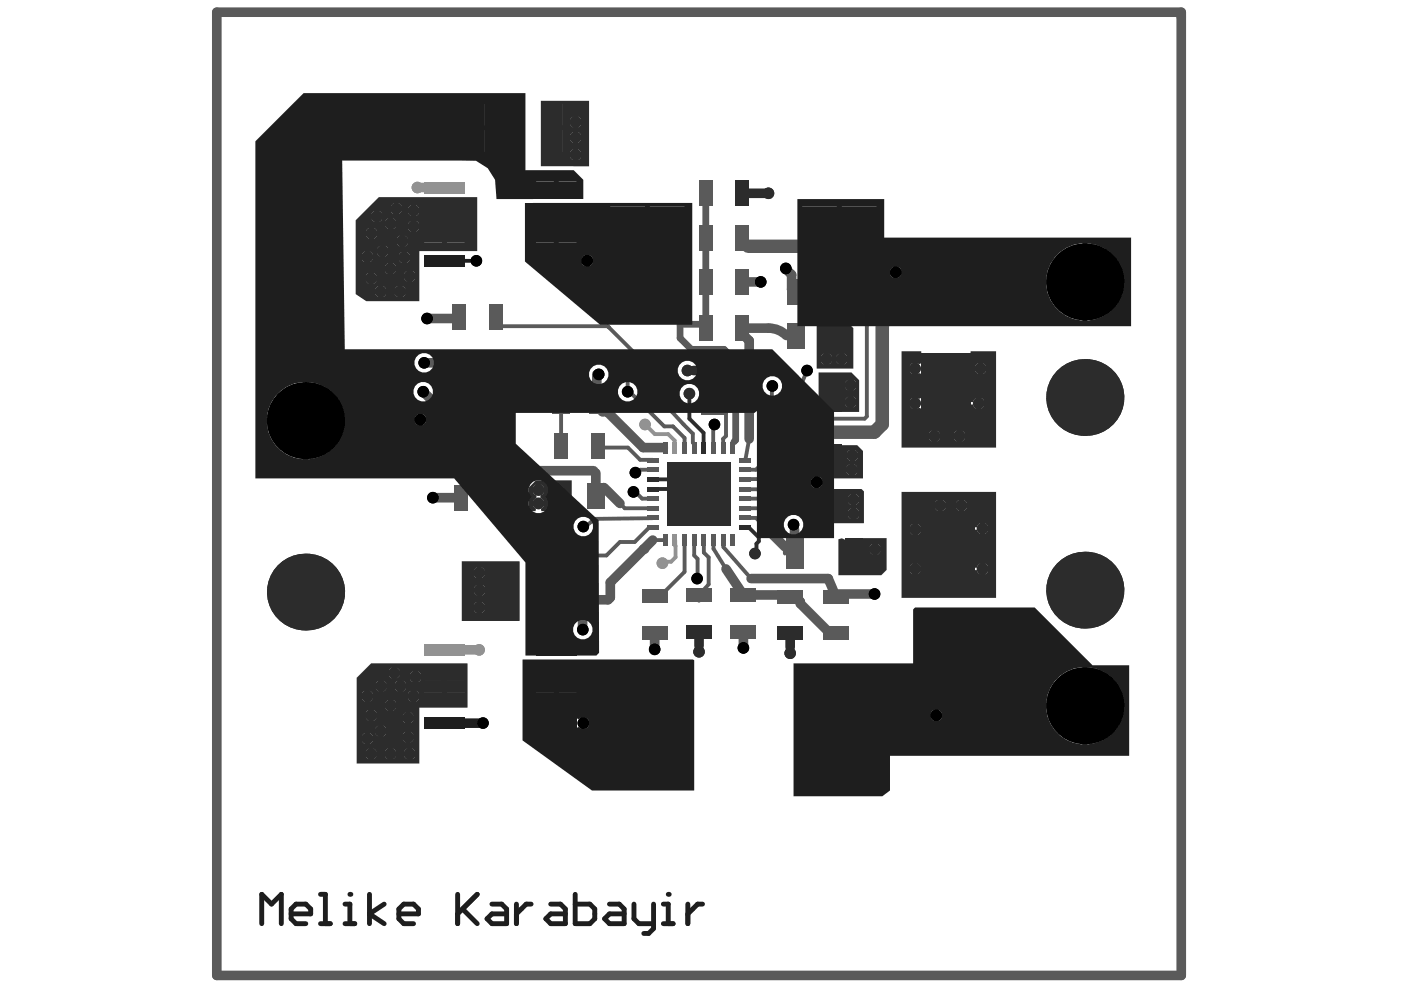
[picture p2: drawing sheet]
<svg xmlns="http://www.w3.org/2000/svg" width="297mm" height="210mm" viewBox="0 0 297 210" stroke-linecap="round" stroke-linejoin="round" font-family="sans-serif">
<path d="M46 2.6h204.4v204.2h-204.4z" fill="none" stroke="#5a5a5a" stroke-width="2"/>
<g fill="#2c2c2c">
<path d="M178.5 103.7h4.2l.5 .5v6.7h-8.4v-1.9h1.3v-2.7h.5v-.5h1.9zM181.4 104.8v.6h.6zM180.2 104.9l-.4 .5h.6v-.6zM181.4 106.4v.6l.6-.6zM179.8 106.4l.6 .6v-.6zM181.5 107.8v.6h.6zM179.9 108.2v.2h.6v-.6zM177.2 106.9v2.1h1.3v-2.1zM181.5 109.5v.5l.6-.5zM179.9 109.5l.6 .5v-.5z"/>
<path d="M112.1 103.4l1.5-1.6h7.6v6.6h-6.4l-.1-.5 .6-.6h-2.3l.7 .6-.2 .5h-1.4zM114.7 102.8v.6h.6zM113.1 103.2l-.1 .2h.6v-.6zM119.1 102.5v2.1h1.3v-2.1zM116.7 102.5v2.1h1.3v-2.1zM113 104.4l.7 .6v.6l-.7 .6h2.3l-.7-.6v-.6l.7-.6zM119.1 105.6v2.2h1.3v-2.2zM116.7 105.6v2.2h1.3v-2.2z"/>
<path d="M178.5 94.4h3.2l1.3 1.2v5.8h-8a1.54 1.54 0 0 1-.2-1.8h1.3v-2.7h.5v-.5h1.9zM181.2 95.4v.6h.6zM180 95.5l-.4 .5h.6v-.6zM181.2 97.1v.5l.6-.5zM179.6 97.1l.6 .5v-.5zM181.1 98.5v.6h.6zM179.6 98.9l-.1 .2h.6v-.6zM177.2 97.5v2.1h1.3v-2.1zM181.1 100.1v.6l.6-.6zM179.5 100.1l.6 .6v-.6z"/>
<path d="M173.2 67.9h6.1l1.6 1.7v8.6h-7.7zM177.2 68.6v2.1h1.3v-2.1zM174.8 68.6v2.1h1.3v-2.1zM177.2 71.7v2.2h1.3v-2.2zM174.8 71.7v2.2h1.3v-2.2zM179 75v.6h.6zM177.8 75.1l-.4 .5h.6v-.6zM175.7 75v.6h.6zM174.2 75.4l-.1 .2h.6v-.6zM179 76.6v.6l.6-.6zM177.4 76.6l.6 .6v-.6zM175.7 76.6v.6l.6-.6zM174.1 76.6l.6 .6v-.6z"/>
<path d="M177.8 114.3l.7-.2 .8 .4v2.3h3.7v-2.7h5v6.7l-1.1 1.2h-9.1zM186 115.3v.6h.6zM184.8 115.4l-.4 .5h.6v-.6zM186 117v.6l.6-.6zM184.4 117l.6 .6v-.6zM181.6 117.9v2.7h1.4v-2.7zM179.3 117.9v2.7h1.3v-2.7z"/>
<path d="M173.6 79h6.9l1.7 1.6v6.7h-3.7v-2.1h-3.7v2.1h-1.2zM180.9 80.5v.6h.6zM179.3 80.9v.2h.6v-.6zM180.9 82.2v.6l.6-.6zM179.3 82.2l.6 .6v-.6zM177.2 82v2.2h1.3v-2.2zM174.8 82v2.2h1.3v-2.2zM180.9 84.1v.6h.6zM179.3 84.5l-.1 .2h.6v-.6zM180.9 85.8v.6l.6-.6zM179.2 85.8l.6 .6v-.6z"/>
</g>
<g fill="none" stroke="#5a5a5a" stroke-width=".82">
<path d="M157.8 50.8l-.4-.4v1.2l1 1M157.4 69.6v1.2M166.7 71.1l.1 .1M171.1 78.6l-2.4 5.9M176 61.8v1.2l1 1.1h2l4.8 4.7v19.5l-.5 .5h-17l-.5 .5v11.4l-3.4 3h-4.4M89.1 89v3.4l3.4 3.4h5.1M105.1 95.7v2.9M127.1 94.9h6l2.6 2.6 2.7 .1M138.4 99.6h-2.6l-.6 .6h-.5M163.3 99.8l-1.7 1.8h-3.6M163.7 81.8l-.1 3-2.3 2.3v11.5l-1 1h-2.3M168.9 96.9l-.8 .8v3.1l-5 4.9h-5.1"/>
<path d="M128.1 103.4l-1.8 1.7M131.4 106.7l1.1 1.1h5.8M134.3 104.3h.4l1.4 1.4h2.3M137.6 111.9h.1M138.4 109.8l-12.3 .2-2 1.6h-.4M138.4 111.8h-.8l-3 3.1h-3.2l-2.8 2.9h-4.9M145.1 114.5v6.7l-5.1 5.1h-1.2M147.2 114.5v3.3l.7 .7-.1 4.2M149.2 114.5v2.7l1.1 1v5.7M151.3 114.5v1.8l2.6 4.3M153.3 114.5l.1 1.5 5.8 6.7M158 109.8h2.3l3.5 3.5"/>
<path d="M158 107.8h4.3l.2 .2M166.4 115.9v1.5M170.4 102.3l-.5 .4v2.6"/>
</g>
<g fill="none" stroke="#5a5a5a" stroke-width="2">
<path d="M166.6 56.9l1.2 1.3v3.2l.4 .4M97.3 67.1l-.4 .4h-6.4M157.4 69.6h5.6M158.8 72.2v20.9M89.7 83.1l2.9 2.8h4.7M105.1 98.6v11.3M105.5 86.3v9.4M128.1 103.4l3.3 3.3M163.8 113.3l2.6 2.6M168.5 112.3v3.6M168.9 106.3v.9l-.9 .8h-5.5M123.5 127.2v6.2"/>
<path d="M138.8 134.1v3.6M153.9 120.6l3.7 5.5M156.4 126.1h11.8l1.5 1.5v.4l6.3 6.3h1.2M159.2 122.7h16.4"/>
</g>
<path d="M144.2 68.8v2.9l2.4 2.4h6.9l2.5 2.4v16.8l-.4 .4M166.8 84.7l-3.5 3.5v11.6" fill="none" stroke="#5a5a5a" stroke-width="1.4"/>
<path d="M158.6 52.2h16.6l11 11.3 .9 2v24.5l-1.7 1.6h-16.5v5.3" fill="none" stroke="#5a5a5a" stroke-width="2.9"/>
<path d="M138.4 101.6h6.7M143.7 100.2l4.5 4.5M158.1 111.9h.7l2.1 2.1v.8l-.5 .5v1.8l-.3 .3" fill="none" stroke="#2c2c2c" stroke-width=".82"/>
<path d="M167.5 134.4v2.9" fill="none" stroke="#2c2c2c" stroke-width="2"/>
<path d="M143.2 115.8v2.4l-.9 .9h-1.5l-.4 .3" fill="none" stroke="#929292" stroke-width=".82"/>
<circle cx="105.5" cy="86.3" r=".41" fill="#5a5a5a"/>
<path d="M108.3 75.7l-3.2 3.3M158.8 93.1l-.8 4.5M138.4 114.5h2.7M147.8 127l.4 .4M150.3 123.9l-2.1 2.2" fill="none" stroke="#5a5a5a" stroke-width=".82"/>
<path d="M138.4 103.7h8.8M148.3 134l-.1 .1" fill="none" stroke="#2c2c2c" stroke-width=".82"/>
<path d="M147 78.6h3.5M148.2 134.1v2.9" fill="none" stroke="#2c2c2c" stroke-width="2"/>
<path d="M138.4 114.5l-9 9" fill="none" stroke="#5a5a5a" stroke-width="2"/>
<circle cx="136.5" cy="116.4" r="1.02" fill="#5a5a5a"/>
<path d="M136.8 90l2 2h2.9l1.3 1.4 .1 1.5M143.2 114.6v1.2" fill="none" stroke="#929292" stroke-width=".82"/>
<path d="M104.7 69.2h24.2l13.6 13.6v4.5l4.4 4.7v1.9l.3 .2v.8M129.8 75.7l3.3 3.3v4.1h.4l7.3 7.3h1.9l2.4 2.5v2M151.2 91l.1 3.9M151.9 86.5h1l1 1v4.9l-.6 .6v1.9M177.9 125.9l-.3 .3" fill="none" stroke="#5a5a5a" stroke-width=".82"/>
<path d="M157.4 59.8h3.9M126.3 85.1v.8l1.5 1.4h.9l7.6 7.6h4.3M110.2 102.7v7.2l-.5 .5h-4.2l-.4-.5M157.6 133.9v3.5M175.6 122.7l1.6 3.9M177.9 125.9h7.5" fill="none" stroke="#5a5a5a" stroke-width="2"/>
<path d="M146.2 83.5v5.3l3 3v3.1M167.5 134.4l-.1 .1" fill="none" stroke="#2c2c2c" stroke-width=".82"/>
<circle cx="157.4" cy="59.8" r=".41" fill="#5a5a5a"/>
<path d="M89.9 76.9h7.6M126.5 79.4v5.5l-.2 .2" fill="none" stroke="#5a5a5a" stroke-width="2"/>
<path d="M108.3 75.7h21.5" fill="none" stroke="#5a5a5a" stroke-width=".82"/>
<circle cx="149.6" cy="41" r=".41" fill="#5a5a5a"/>
<path d="M149.6 41v28.6M144.2 68.8h4.6" fill="none" stroke="#5a5a5a" stroke-width="1.4"/>
<path d="M129.1 69.4h.1M148.8 68.8l.8 .8M118.6 85.1l.4 .4v9M125.8 99.8l.5 .5M126.7 94.5l.4 .4M115.9 117.8v9.2l-.2 .2M158.1 107.7l-.1 .1M165.6 101h.1M170.4 102.3h2.8" fill="none" stroke="#5a5a5a" stroke-width=".82"/>
<path d="M157.4 70.8l1.4 1.4M163 69.6l1.7 .3 1.1 .5 .9 .7M125.8 99.8h-12.8l-2.8 2.9M91.8 105.5h5.9M126.3 100.3v4.8M123.5 133.4l.1 .1M129.4 123.5v3.2l-.5 .5h-5.4" fill="none" stroke="#5a5a5a" stroke-width="2"/>
<path d="M157.4 41h5.5" fill="none" stroke="#2c2c2c" stroke-width="2"/>
<g fill="#000">
<circle cx="123.6" cy="133.5" r="1.23"/>
<circle cx="138.8" cy="137.7" r="1.23"/>
</g>
<g fill="#2c2c2c">
<circle cx="185.6" cy="119.8" r="1.23"/>
<circle cx="185.5" cy="116.4" r="1.23"/>
<circle cx="181" cy="108.9" r="1.23"/>
<circle cx="180.9" cy="105.9" r="1.23"/>
<circle cx="180.7" cy="96.5" r="1.23"/>
<circle cx="180.4" cy="85.2" r="1.23"/>
<circle cx="180.4" cy="81.6" r="1.23"/>
</g>
<circle cx="88.5" cy="39.8" r="1.23" fill="#929292"/>
<g fill="#2c2c2c">
<circle cx="88.1" cy="143.5" r="1.23"/>
<circle cx="87.7" cy="147.6" r="1.23"/>
<circle cx="83.6" cy="142.7" r="1.23"/>
<circle cx="87.7" cy="48" r="1.23"/>
<circle cx="79.9" cy="45.9" r="1.23"/>
<circle cx="87.7" cy="44.7" r="1.23"/>
<circle cx="85.3" cy="51.1" r="1.23"/>
<circle cx="81.1" cy="53.2" r="1.23"/>
<circle cx="85.7" cy="54.6" r="1.23"/>
</g>
<g fill="#000">
<circle cx="151.5" cy="90" r="1.23"/>
<circle cx="173.2" cy="102.3" r="1.23"/>
</g>
<circle cx="180.6" cy="99.6" r="1.23" fill="#2c2c2c"/>
<circle cx="126.9" cy="79.4" r="1.23" fill="#000"/>
<g fill="#2c2c2c">
<circle cx="78.7" cy="151.7" r="1.23"/>
<circle cx="82.9" cy="149.5" r="1.23"/>
<circle cx="80.8" cy="145.5" r="1.23"/>
<circle cx="84.9" cy="145.5" r="1.23"/>
<circle cx="78.7" cy="159.8" r="1.23"/>
<circle cx="82.8" cy="159.8" r="1.23"/>
<circle cx="86.9" cy="159.8" r="1.23"/>
<circle cx="86.5" cy="156.3" r="1.23"/>
<circle cx="86.5" cy="152.2" r="1.23"/>
<circle cx="77.9" cy="156.6" r="1.23"/>
<circle cx="80.7" cy="155" r="1.23"/>
<circle cx="77.9" cy="147.6" r="1.23"/>
<circle cx="77.9" cy="54.5" r="1.23"/>
<circle cx="78.8" cy="49.5" r="1.23"/>
<circle cx="82.8" cy="57" r="1.23"/>
<circle cx="78.7" cy="59" r="1.23"/>
<circle cx="86.9" cy="58.5" r="1.23"/>
<circle cx="84.8" cy="61.8" r="1.23"/>
<circle cx="80.7" cy="61.8" r="1.23"/>
<circle cx="82.9" cy="47.4" r="1.23"/>
<circle cx="114.2" cy="103.9" r="1.23"/>
<circle cx="114.2" cy="106.7" r="1.23"/>
<circle cx="175.2" cy="76.1" r="1.23"/>
<circle cx="178.5" cy="76.1" r="1.23"/>
</g>
<circle cx="166.6" cy="56.9" r="1.23" fill="#000"/>
<g fill="#2c2c2c">
<circle cx="162.9" cy="41" r="1.23"/>
<circle cx="194" cy="120.6" r="1.23"/>
<circle cx="194" cy="112.3" r="1.23"/>
<circle cx="199.3" cy="107.2" r="1.23"/>
<circle cx="208.3" cy="120.6" r="1.23"/>
<circle cx="208.3" cy="112.1" r="1.23"/>
<circle cx="198.1" cy="92.4" r="1.23"/>
<circle cx="207.9" cy="78.2" r="1.23"/>
<circle cx="207.5" cy="85.5" r="1.23"/>
<circle cx="194" cy="85.5" r="1.23"/>
<circle cx="194" cy="78.2" r="1.23"/>
<circle cx="101.6" cy="128.8" r="1.23"/>
<circle cx="101.6" cy="121.4" r="1.23"/>
<circle cx="122" cy="32.8" r="1.23"/>
<circle cx="122" cy="29.1" r="1.23"/>
<circle cx="122" cy="25.9" r="1.23"/>
</g>
<g fill="#000">
<circle cx="89.1" cy="89" r="1.23"/>
<circle cx="89.7" cy="83.1" r="1.23"/>
<circle cx="163.7" cy="81.8" r="1.23"/>
<circle cx="168.2" cy="111.2" r="1.23"/>
</g>
<g fill="#2c2c2c">
<circle cx="152.3" cy="100.2" r="1.23"/>
<circle cx="152.3" cy="109.2" r="1.23"/>
<circle cx="143.3" cy="109.2" r="1.23"/>
<circle cx="143.7" cy="100.2" r="1.23"/>
</g>
<g fill="#000">
<circle cx="171.1" cy="78.6" r="1.23"/>
<circle cx="198.5" cy="151.7" r="1.23"/>
</g>
<g fill="#2c2c2c">
<circle cx="101.7" cy="125.1" r="1.23"/>
<circle cx="167.5" cy="138.5" r="1.23"/>
</g>
<circle cx="140.4" cy="119.4" r="1.23" fill="#929292"/>
<g fill="#000">
<circle cx="101" cy="55.3" r="1.23"/>
<circle cx="123.7" cy="111.6" r="1.23"/>
<circle cx="134.3" cy="104.3" r="1.23"/>
<circle cx="134.7" cy="100.2" r="1.23"/>
</g>
<circle cx="160.1" cy="117.4" r="1.23" fill="#2c2c2c"/>
<g fill="#000">
<circle cx="147.8" cy="122.7" r="1.23"/>
<circle cx="102.4" cy="153.3" r="1.23"/>
</g>
<g fill="#2c2c2c">
<circle cx="145.8" cy="78.6" r="1.23"/>
<circle cx="148.2" cy="138.2" r="1.23"/>
</g>
<g fill="#000">
<circle cx="124.5" cy="55.3" r="1.23"/>
<circle cx="157.6" cy="137.4" r="1.23"/>
<circle cx="123.7" cy="153.3" r="1.23"/>
</g>
<circle cx="146.2" cy="83.5" r="1.23" fill="#2c2c2c"/>
<circle cx="133.1" cy="83.1" r="1.23" fill="#000"/>
<circle cx="136.8" cy="90" r="1.23" fill="#929292"/>
<circle cx="185.4" cy="125.9" r="1.23" fill="#000"/>
<circle cx="101.6" cy="137.8" r="1.23" fill="#929292"/>
<g fill="#000">
<circle cx="189.9" cy="57.7" r="1.23"/>
<circle cx="90.5" cy="67.5" r="1.23"/>
<circle cx="91.8" cy="105.5" r="1.23"/>
</g>
<g fill="#2c2c2c">
<circle cx="203.4" cy="92.4" r="1.23"/>
<circle cx="203.8" cy="107.2" r="1.23"/>
<circle cx="84" cy="44.3" r="1.23"/>
</g>
<g fill="#000">
<circle cx="161.3" cy="59.8" r="1.23"/>
<circle cx="89.9" cy="76.9" r="1.23"/>
</g>
<g fill="#2c2c2c">
<circle cx="64.8" cy="125.5" r="8.2"/>
<circle cx="230" cy="84.3" r="8.2"/>
</g>
<g fill="#000">
<circle cx="230" cy="59.8" r="8.2"/>
<circle cx="64.8" cy="89.2" r="8.2"/>
</g>
<circle cx="230" cy="125.1" r="8.2" fill="#2c2c2c"/>
<circle cx="230" cy="149.6" r="8.2" fill="#000"/>
<path d="M167 103.7h3.7v5.3h-3.7z" fill-rule="evenodd" fill="#5a5a5a"/>
<g fill="#2c2c2c">
<path d="M174.8 103.7h3.7v5.3h-3.7z" fill-rule="evenodd"/>
<path d="M174.8 68.6h3.7v5.3h-3.7z" fill-rule="evenodd"/>
</g>
<g fill="#5a5a5a">
<path d="M167 68.6h3.7v5.3h-3.7z" fill-rule="evenodd"/>
<path d="M166.8 59.2h2.9v5.3h-2.9z" fill-rule="evenodd"/>
<path d="M174.6 59.2h2.8v5.3h-2.8z" fill-rule="evenodd"/>
</g>
<path d="M174.8 82h3.7v5.3h-3.7z" fill-rule="evenodd" fill="#2c2c2c"/>
<path d="M167 82h3.7v5.3h-3.7z" fill-rule="evenodd" fill="#5a5a5a"/>
<path d="M174.8 94.3h3.7v5.3h-3.7z" fill-rule="evenodd" fill="#2c2c2c"/>
<path d="M167 94.3h3.7v5.3h-3.7z" fill-rule="evenodd" fill="#5a5a5a"/>
<path d="M179.3 114.1h3.7v6.5h-3.7z" fill-rule="evenodd" fill="#2c2c2c"/>
<g fill="#5a5a5a">
<path d="M166.6 114.1h3.7v6.5h-3.7z" fill-rule="evenodd"/>
<path d="M122.2 115.1h2.9v5.3h-2.9z" fill-rule="evenodd"/>
<path d="M114.5 115.1h2.8v5.3h-2.8z" fill-rule="evenodd"/>
<path d="M145.5 124.7h5.4v2.9h-5.4z" fill-rule="evenodd"/>
</g>
<path d="M145.5 132.5h5.4v2.8h-5.4z" fill-rule="evenodd" fill="#2c2c2c"/>
<path d="M148.8 85.1h5.3v2.9h-5.3z" fill-rule="evenodd" fill="#5a5a5a"/>
<path d="M148.8 77.3h5.3v2.9h-5.3z" fill-rule="evenodd" fill="#2c2c2c"/>
<g fill="#5a5a5a">
<path d="M155 124.7h5.3v2.9h-5.3z" fill-rule="evenodd"/>
<path d="M155 132.5h5.3v2.8h-5.3z" fill-rule="evenodd"/>
<path d="M174.6 132.9h5.3v2.8h-5.3z" fill-rule="evenodd"/>
<path d="M174.6 125.1h5.3v2.9h-5.3z" fill-rule="evenodd"/>
</g>
<path d="M164.8 132.9h5.3v2.8h-5.3z" fill-rule="evenodd" fill="#2c2c2c"/>
<g fill="#5a5a5a">
<path d="M164.8 125.1h5.3v2.9h-5.3z" fill-rule="evenodd"/>
<path d="M104 102.9h2.9v5.3h-2.9z" fill-rule="evenodd"/>
<path d="M96.3 102.9h2.8v5.3h-2.8z" fill-rule="evenodd"/>
<path d="M96.3 93.1h2.8v5.3h-2.8z" fill-rule="evenodd"/>
<path d="M104 93.1h2.9v5.3h-2.9z" fill-rule="evenodd"/>
<path d="M95.9 64.5h2.8v5.3h-2.8z" fill-rule="evenodd"/>
<path d="M103.6 64.5h2.9v5.3h-2.9z" fill-rule="evenodd"/>
<path d="M96.1 74.3h2.8v5.3h-2.8z" fill-rule="evenodd"/>
<path d="M103.8 74.3h2.9v5.3h-2.9z" fill-rule="evenodd"/>
<path d="M136.1 132.7h5.4v2.8h-5.4z" fill-rule="evenodd"/>
<path d="M136.1 124.9h5.4v2.9h-5.4z" fill-rule="evenodd"/>
<path d="M104 83.7h2.9v5.3h-2.9z" fill-rule="evenodd"/>
<path d="M96.3 83.7h2.8v5.3h-2.8z" fill-rule="evenodd"/>
</g>
<path d="M116.7 102.5h3.7v5.3h-3.7z" fill-rule="evenodd" fill="#2c2c2c"/>
<path d="M124.5 102.5h3.7v5.3h-3.7z" fill-rule="evenodd" fill="#5a5a5a"/>
<path d="M156 38.3h2.8v5.3h-2.8z" fill-rule="evenodd" fill="#2c2c2c"/>
<g fill="#5a5a5a">
<path d="M148.2 38.3h2.9v5.3h-2.9z" fill-rule="evenodd"/>
<path d="M148.2 47.7h2.9v5.3h-2.9z" fill-rule="evenodd"/>
<path d="M156 47.7h2.8v5.3h-2.8z" fill-rule="evenodd"/>
<path d="M156 57.1h2.8v5.3h-2.8z" fill-rule="evenodd"/>
<path d="M148.2 57.1h2.9v5.3h-2.9z" fill-rule="evenodd"/>
<path d="M156 66.9h2.8v5.3h-2.8z" fill-rule="evenodd"/>
<path d="M148.2 66.9h2.9v5.3h-2.9z" fill-rule="evenodd"/>
<path d="M124.9 82.4h3.7v5.4h-3.7z" fill-rule="evenodd"/>
<path d="M117.1 82.4h3.7v5.4h-3.7z" fill-rule="evenodd"/>
<path d="M125.3 91.8h2.9v5.3h-2.9z" fill-rule="evenodd"/>
<path d="M117.5 91.8h2.9v5.3h-2.9z" fill-rule="evenodd"/>
<path d="M113.9 124.5h3.6v5.3h-3.6z" fill-rule="evenodd"/>
<path d="M121.6 124.5h3.7v5.3h-3.7z" fill-rule="evenodd"/>
<path d="M154.9 93.7h.9v2.4h-.9z" fill-rule="evenodd"/>
<path d="M152.9 93.7h.9v2.4h-.9z" fill-rule="evenodd"/>
<path d="M150.8 93.7h.9v2.4h-.9z" fill-rule="evenodd"/>
</g>
<path d="M148.8 93.7h.9v2.4h-.9z" fill-rule="evenodd" fill="#2c2c2c"/>
<g fill="#5a5a5a">
<path d="M146.7 93.7h1v2.4h-1z" fill-rule="evenodd"/>
<path d="M144.7 93.7h.9v2.4h-.9z" fill-rule="evenodd"/>
</g>
<path d="M142.6 93.7h1v2.4h-1z" fill-rule="evenodd" fill="#929292"/>
<g fill="#5a5a5a">
<path d="M140.6 93.7h.9v2.4h-.9z" fill-rule="evenodd"/>
<path d="M137.2 97.1h2.4v.9h-2.4z" fill-rule="evenodd"/>
<path d="M137.2 99.1h2.4v1h-2.4z" fill-rule="evenodd"/>
</g>
<g fill="#2c2c2c">
<path d="M137.2 101.2h2.4v.9h-2.4z" fill-rule="evenodd"/>
<path d="M137.2 103.2h2.4v1h-2.4z" fill-rule="evenodd"/>
</g>
<g fill="#5a5a5a">
<path d="M137.2 105.3h2.4v.9h-2.4z" fill-rule="evenodd"/>
<path d="M137.2 107.3h2.4v.9h-2.4z" fill-rule="evenodd"/>
<path d="M137.2 109.3h2.4v1h-2.4z" fill-rule="evenodd"/>
<path d="M137.2 111.4h2.4v.9h-2.4z" fill-rule="evenodd"/>
<path d="M140.6 113.3h.9v2.4h-.9z" fill-rule="evenodd"/>
</g>
<path d="M142.6 113.3h1v2.4h-1z" fill-rule="evenodd" fill="#929292"/>
<g fill="#5a5a5a">
<path d="M144.7 113.3h.9v2.4h-.9z" fill-rule="evenodd"/>
<path d="M146.7 113.3h1v2.4h-1z" fill-rule="evenodd"/>
<path d="M148.8 113.3h.9v2.4h-.9z" fill-rule="evenodd"/>
<path d="M150.8 113.3h.9v2.4h-.9z" fill-rule="evenodd"/>
<path d="M152.9 113.3h.9v2.4h-.9z" fill-rule="evenodd"/>
<path d="M154.9 113.3h.9v2.4h-.9z" fill-rule="evenodd"/>
</g>
<path d="M156.8 111.4h2.4v.9h-2.4z" fill-rule="evenodd" fill="#2c2c2c"/>
<g fill="#5a5a5a">
<path d="M156.8 109.3h2.4v1h-2.4z" fill-rule="evenodd"/>
<path d="M156.8 107.3h2.5v.9h-2.5z" fill-rule="evenodd"/>
<path d="M156.8 105.3h2.4v.9h-2.4z" fill-rule="evenodd"/>
<path d="M156.8 103.2h2.4v1h-2.4z" fill-rule="evenodd"/>
<path d="M156.8 101.2h2.4v.9h-2.4z" fill-rule="evenodd"/>
<path d="M156.8 99.1h2.5v1h-2.5z" fill-rule="evenodd"/>
<path d="M156.8 97.1h2.4v.9h-2.4z" fill-rule="evenodd"/>
</g>
<path d="M141.5 98h13.5v13.4h-13.5z" fill-rule="evenodd" fill="#2c2c2c"/>
<path d="M97.9 119h12.2l.1 12.7h-12.3zM102.1 120.3v.6h.6zM100.5 120.8v.1h.6v-.6zM102.1 122v.6l.6-.6zM100.5 122l.6 .6v-.6zM108 120v4.6h1.4v-4.6zM105.7 120v4.6h1.3v-4.6zM102.2 124v.6h.6zM100.7 124.4l-.1 .2h.6v-.6zM102.2 125.6v.6l.6-.6zM100.6 125.6l.6 .6v-.6zM102.1 127.7v.6h.6zM100.5 128.1v.2h.6v-.6zM102.1 129.3v.6l.6-.6zM100.5 129.3l.6 .6v-.6zM108 125.6v4.6h1.4v-4.6zM105.7 125.6v4.6h1.3v-4.6z" fill="#2c2c2c"/>
<g fill="#1e1e1e">
<path d="M169.1 42.2h18.4v8.2h52.3v18.8h-70.7zM178.5 43.8v11.4h7.3v-11.4zM170.1 43.8v11.4h7.3v-11.4zM190.4 56.6v.6h.6zM188.9 57l-.1 .2h.6v-.6zM190.4 58.2v.6l.6-.6zM188.8 58.2l.6 .6v-.6zM230.5 51.6v7.7h7.7a8.1 8.1 0 0 0-7.7-7.7zM223.6 54.6a7.9 7.9 0 0 0-1.8 4.7h7.7v-7.7a8 8 0 0 0-5.9 3zM201.1 52.9v7.2h4.7v-7.2zM195.3 52.9v7.2h4.7v-7.2zM178.5 56.2v11.3h7.3v-11.3zM170.1 56.2v11.3h7.3v-11.3zM230.5 60.3v7.6a8.1 8.1 0 0 0 7.7-7.6zM221.8 60.3a8.1 8.1 0 0 0 7.7 7.6v-7.6zM201.1 61.1v7.1h4.7v-7.1zM195.3 61.1v7.1h4.7v-7.1z"/>
<path d="M168.2 140.6h25.4v-11.4l.4-.4h25.4l12.2 12.3h7.8v19.2h-50.7v7.3l-1.6 1.2h-18.9zM201.9 131.4v7.1h4.7v-7.1zM196.2 131.4v7.1h4.7v-7.1zM201.9 139.5v7.2h4.7v-7.2zM196.2 139.5v7.2h4.7v-7.2zM230.5 141.5v7.6h7.7a8.1 8.1 0 0 0-7.7-7.6zM223.6 144.4a7.9 7.9 0 0 0-1.8 4.7h7.7v-7.6a8 8 0 0 0-5.9 2.9zM199 150.6v.6h.6zM197.5 151l-.1 .2h.6v-.6zM199 152.2v.6l.6-.6zM197.4 152.2l.6 .6v-.6zM178.5 141.9v11.3h7.3v-11.3zM170.1 141.9v11.3h7.3v-11.3zM230.5 150.2v7.6a8.1 8.1 0 0 0 7.7-7.6zM221.8 150.2a8.1 8.1 0 0 0 7.7 7.6v-7.6zM178.5 154.2v11.4h7.3v-11.4zM170.1 154.2v11.4h7.3v-11.4z"/>
<path d="M110.8 139.8h36.2l.2 .2v27.6h-21.7l-14.7-10.6zM118.5 141.7v.7h3.7v-.7zM113.7 141.7v.7h3.7v-.7zM118.5 143.5v.7h3.7v-.7zM113.7 143.5v.7h3.7v-.7zM118.5 146.9v.7h3.7v-.7zM113.7 146.9v.7h3.7v-.7zM118.5 148.7v.7h3.7v-.7zM113.7 148.7v.7h3.7v-.7zM124.2 152.2v.6h.6zM113.7 152.1v.7h3.7v-.7zM137.8 141.9v11.3h7.3v-11.3zM129.4 141.9v11.3h7.3v-11.3zM124.2 153.8v.6l.6-.6zM118.5 152.1v2.5h3.7v-.3l.6-.2 .4 .3v-2.2l-.4 .3-.6-.2v-.2zM113.7 153.8v.8h3.7v-.8zM137.8 154.2v11.4h7.3v-11.4zM129.4 154.2v11.4h7.3v-11.4z"/>
</g>
<path d="M114.7 21.4h10.2v13.9l-10.2-.1zM122.6 24.8v.6h.5zM121 25.2l-.1 .2h.6v-.6zM117.9 22v4.6h1.3v-4.6zM115.5 22v4.6h1.3v-4.6zM122.6 26.4v.6l.5-.6zM120.9 26.4l.6 .6v-.6zM122.6 28v.6h.5zM121 28.4l-.1 .2h.6v-.6zM122.6 29.7v.5l.5-.5zM120.9 29.7l.6 .5v-.5zM117.9 27.6v4.6h1.3v-4.6zM115.5 27.6v4.6h1.3v-4.6zM122.6 31.7v.6h.5zM121 32.1l-.1 .2h.6v-.6zM122.6 33.3v.6l.5-.6zM120.9 33.3l.6 .6v-.6z" fill="#2c2c2c"/>
<path d="M54.1 30l10.3-10.3h47v16.4h10.2l2.1 2v4.1h-18.4l-.3-4.1-1.6-2.4-2.5-1.6-28.4-.1 .6 40.1h90.6l13.1 13v27h-16.3v-27l-.5 .4h-50.6v6.6l17.5 16.2 .1 28.1-.6 .6h-4.2v-.7h-8.5v.7h-2.3v-19.7l-15.1-17.9h-42.2zM105.2 22v4.6h1.3v-4.6zM102.8 22v4.6h1.3v-4.6zM105.2 27.6v4.6h1.3v-4.6zM102.8 27.6v4.6h1.3v-4.6zM118.5 38.5v.7h3.7v-.7zM113.7 38.5v.7h3.7v-.7zM118.5 40.3v.7h3.7v-.7zM113.7 40.3v.7h3.7v-.7zM87.8 76.9a2.1 2.1 0 0 0 4.2 0 2.1 2.1 0 0 0-4.2 0zM143.7 78.6a2.08 2.08 0 0 0 4.1 0 2.08 2.08 0 0 0-4.1 0zM124.9 79.4a2.08 2.08 0 0 0 4.1 0 2.08 2.08 0 0 0-4.1 0zM161.7 81.8a2.08 2.08 0 0 0 4.1 0 2.08 2.08 0 0 0-4.1 0zM131 83.1a2.1 2.1 0 0 0 4.2 0 2.1 2.1 0 0 0-4.2 0zM87.6 83.1a2.1 2.1 0 0 0 4.2 0 2.1 2.1 0 0 0-4.2 0zM144.1 83.5a2.08 2.08 0 0 0 4.1 0 2.08 2.08 0 0 0-4.1 0zM89.6 87.9v.6h.6zM88.1 88.3l-.1 .2h.6v-.6zM65.3 81v7.7h7.7a8.1 8.1 0 0 0-7.7-7.7zM58.4 84a7.9 7.9 0 0 0-1.8 4.7h7.7v-7.7a8 8 0 0 0-5.9 3zM89.6 89.5v.6l.6-.6zM88 89.5l.6 .6v-.6zM65.3 89.7v7.6a8.1 8.1 0 0 0 7.7-7.6zM56.6 89.7a8.1 8.1 0 0 0 7.7 7.6v-7.6zM173.7 101.1v.6h.6zM172.1 101.6l-.1 .1h.6v-.6zM173.7 102.8v.6l.6-.6zM172 102.8l.6 .6v-.6zM112.4 102.7a1.98 1.98 0 0 0 .3 2.6 2.06 2.06 0 0 0 0 2.9 2.06 2.06 0 0 0 2.9 0 2.06 2.06 0 0 0 0-2.9 2.07 2.07 0 0 0-.1-3.1 2.07 2.07 0 0 0-3.1 .5zM166.2 111.2a2.08 2.08 0 0 0 4.1 0 2.08 2.08 0 0 0-4.1 0zM121.6 111.6a2.1 2.1 0 0 0 4.2 0 2.1 2.1 0 0 0-4.2 0zM120.7 120v4.6h1.3v-4.6zM118.4 120v4.6h1.3v-4.6zM120.7 125.6v4.6h1.3v-4.6zM118.4 125.6v4.6h1.3v-4.6zM121.5 133.5a2.08 2.08 0 0 0 4.1 0 2.08 2.08 0 0 0-4.1 0zM118.5 136.5v.7h3.7v-.7zM113.7 136.5v.7h3.7v-.7z" fill="#1e1e1e"/>
<g fill="#2c2c2c">
<path d="M191.1 74.5h4.2v2.5l-.5 .2-.3-.2v2.3l.3-.2 .5 .2v2.8h10.5v-7.6h5.4v20.4h-20.1zM208.4 77v.6h.6zM206.9 77.5l-.1 .1h.6v-.6zM193 77.5l-.1 .1h.6v-.6zM208.4 78.7v.6l.6-.6zM206.8 78.7l.6 .6v-.6zM192.9 78.7l.6 .6v-.6zM195.3 83.2v1.2l-.5 .2-.3-.2v2.2l.3-.2 .5 .2v3.7h4.7v-7.1zM208 84.4v.6h.6zM193.3 84.5l-.4 .5h.6v-.6zM208 86v.6l.6-.6zM201.1 83.2v7.1h4.7v-4.1l.1-.4 .4-.1 .2 .5 .5 .4v-2.2l-.5 .4-.2 .5-.4-.1-.1-2zM192.9 86l.6 .6v-.6zM203.9 91.3v.6h.6zM202.7 91.4l-.4 .5h.6v-.6zM198.6 91.3v.6h.6zM197.4 91.4l-.4 .5h.6v-.6zM203.9 93v.6l.6-.6zM202.3 93l.6 .6v-.6zM198.6 93v.6l.6-.6zM197 93l.6 .6v-.6z"/>
<path d="M191.1 104.3h20.1v22.5h-20.1zM204.3 106v.6h.6zM202.8 106.5l-.1 .1h.6v-.6zM199.8 106v.6h.6zM198.6 106.1l-.4 .5h.6v-.6zM204.3 107.7v.6l.6-.6zM202.7 107.7l.6 .6v-.6zM199.8 107.7v.6l.6-.6zM198.2 107.7l.6 .6v-.6zM208.8 110.9v.6h.6zM194.6 111.1v.6h.5zM193 111.6l-.1 .1h.6v-.6zM208.8 112.6v.6l.6-.6zM201.9 109.3v7.1h4.7l.1-4.1h.4l.2 .4 .5 .5v-2.3l-.5 .5-.2 .4h-.4l-.1-2.5zM194.6 112.8v.6l.5-.6zM192.9 112.8l.6 .6v-.6zM196.2 109.3v7.1h4.7v-7.1zM208.8 119.5v.6h.6zM194.5 119.5v.6h.6zM193 119.9l-.1 .2h.6v-.6zM208.8 121.2v.5l.6-.5zM201.9 117.5v7.1h4.7l.1-3.7h.4l.2 .4 .5 .4v-2.2l-.5 .4-.2 .5h-.4l-.1-2.9zM194.5 121.2v.5l.6-.5zM192.9 121.2l.6 .5v-.5zM196.2 117.5v7.1h4.7v-7.1z"/>
<path d="M75.6 143.7l3.1-3.1h20.4v9.4h-10.2v11.9h-13.3zM84.1 141.6v.6h.6zM82.6 142l-.1 .2h.6v-.6zM94.7 141.7v.7h3.8v-.7zM89.9 141.7v.7h3.8v-.7zM88.6 142.4v.6h.6zM87 142.8v.2h.6v-.6zM84.1 143.2v.6l.6-.6zM82.5 143.2l.6 .6v-.6zM94.7 143.5v.7h3.8v-.7zM89.9 143.5v.7h3.8v-.7zM88.6 144v.6l.6-.6zM87 144l.6 .6v-.6zM85.4 144.3v.6h.6zM83.9 144.8l-.1 .1h.6v-.6zM81.3 144.3v.6h.6zM79.8 144.8l-.1 .1h.6v-.6zM85.4 146v.6l.6-.6zM83.8 146l.6 .6v-.6zM81.3 146v.6l.6-.6zM79.7 146l.6 .6v-.6zM88.2 146.5v.6h.6zM86.6 146.9v.2h.6v-.6zM78.4 146.5v.6h.6zM76.8 146.9v.2h.5v-.6zM94.7 146.9v.7h3.8v-.7zM89.9 146.9v.7h3.8v-.7zM88.2 148.1v.6l.6-.6zM86.6 148.1l.6 .6v-.6zM78.4 148.1v.6l.6-.6zM76.8 148.1l.5 .6v-.6zM83.4 148.4v.6h.6zM81.8 148.9l-.1 .1h.6v-.6zM94.7 148.7v.7h3.8v-.7zM89.9 148.7v.7h3.8v-.7zM83.4 150.1v.6l.6-.6zM81.7 150.1l.6 .6v-.6zM79.2 150.6v.6h.6zM77.6 151v.2h.6v-.6zM87 151.1v.6h.6zM85.5 151.5l-.1 .2h.6v-.6zM79.2 152.2v.6l.6-.6zM77.6 152.2l.6 .6v-.6zM87 152.7v.6l.6-.6zM85.4 152.7l.6 .6v-.6zM81.2 153.9v.6h.6zM80 154l-.4 .5h.6v-.6zM87 155.2v.6h.6zM85.5 155.6l-.1 .2h.6v-.6zM78.4 155.5v.6h.6zM77.2 155.5l-.4 .6h.5v-.6zM81.2 155.5v.6l.6-.6zM79.6 155.5l.6 .6v-.6zM87 156.8v.6l.6-.6zM85.4 156.8l.6 .6v-.6zM78.4 157.1v.6l.6-.6zM76.8 157.1l.5 .6v-.6zM87.4 158.7v.6h.6zM85.8 159.1v.2h.5v-.6zM83.3 158.7v.6h.6zM81.7 159.1v.2h.6v-.6zM79.2 158.7v.6h.6zM77.6 159.1v.2h.6v-.6zM87.4 160.4v.6l.6-.6zM85.8 160.4l.5 .6v-.6zM83.3 160.4v.6l.6-.6zM81.7 160.4l.6 .6v-.6zM79.2 160.4v.6l.6-.6zM77.6 160.4l.6 .6v-.6z"/>
<path d="M75.4 46.7l4.9-4.9h20.9v11.4h-12.3v10.7h-11.2l-2.3-1.5zM84.5 43.1v.6h.6zM83 43.6l-.1 .1h.6v-.6zM88.2 43.5v.6h.6zM86.6 44v.1h.6v-.6zM94.7 43.7v.7h3.8v-.7zM89.9 43.7v.7h3.8v-.7zM84.5 44.8v.6l.6-.6zM82.9 44.8l.6 .6v-.6zM80.4 44.8v.6h.6zM79.2 44.8l-.4 .6h.6v-.6zM88.2 45.2v.6l.6-.6zM86.6 45.2l.6 .6v-.6zM94.7 45.5v.7h3.8v-.7zM89.9 45.5v.7h3.8v-.7zM83.4 46.3v.6h.6zM81.8 46.7l-.1 .2h.6v-.6zM80.4 46.4v.6l.6-.6zM78.8 46.4l.6 .6v-.6zM88.2 46.8v.6h.6zM87 46.9l-.4 .5h.6v-.6zM83.4 48v.5l.6-.5zM81.7 48l.6 .5v-.5zM79.3 48.4v.6h.6zM78.1 48.4l-.5 .6h.6v-.6zM88.2 48.5v.6l.6-.6zM86.6 48.5l.6 .6v-.6zM94.7 48.9v.7h3.8v-.7zM89.9 48.9v.7h3.8v-.7zM79.3 50v.6l.6-.6zM77.6 50l.6 .6v-.6zM85.8 50v.6h.6zM84.3 50.4l-.1 .2h.6v-.6zM94.7 50.7v.7h3.8v-.7zM89.9 50.7v.7h3.8v-.7zM85.8 51.6v.6l.6-.6zM84.2 51.6l.6 .6v-.6zM81.7 52.1v.6h.6zM80.1 52.5l-.1 .2h.6v-.6zM78.4 53.4v.5h.6zM76.8 53.8v.1h.5v-.5zM86.2 53.5v.6h.6zM84.7 53.9l-.1 .2h.6v-.6zM81.7 53.8v.5l.6-.5zM80 53.8l.6 .5v-.5zM78.4 55v.6l.6-.6zM76.8 55l.5 .6v-.6zM86.2 55.1v.6l.6-.6zM84.6 55.1l.6 .6v-.6zM83.3 55.9v.5h.6zM82.1 55.9l-.4 .5h.5v-.5zM87.4 57.4v.6h.6zM85.8 57.9v.1h.5v-.6zM83.3 57.5v.6l.6-.6zM81.7 57.5l.5 .6v-.6zM79.2 57.9v.6h.6zM77.6 58.3v.2h.6v-.6zM87.4 59.1v.6l.6-.6zM85.8 59.1l.5 .6v-.6zM79.2 59.5v.6l.6-.6zM77.6 59.5l.6 .6v-.6zM85.3 60.7v.6h.6zM83.8 61.1l-.1 .2h.6v-.6zM81.2 60.7v.6h.6zM79.7 61.1l-.1 .2h.6v-.6zM85.3 62.3v.6l.6-.6zM83.7 62.3l.6 .6v-.6zM81.2 62.3v.6l.6-.6zM79.6 62.3l.6 .6v-.6z"/>
</g>
<path d="M111.3 43h35.5v25.9h-19.6l-15.9-13.4zM118.5 43.7v.7h3.7v-.7zM113.7 43.7v.7h3.7v-.7zM118.5 45.5v.7h3.7v-.7zM113.7 45.5v.7h3.7v-.7zM118.5 48.9v.7h3.7v-.7zM113.7 48.9v.7h3.7v-.7zM118.5 50.7v.7h3.7v-.7zM113.7 50.7v.7h3.7v-.7zM125 54.2v.6h.6zM123.4 54.6v.2h.6v-.6zM118.5 54.1v.7h3.7v-.7zM113.7 54.1v.7h3.7v-.7zM137.8 43.8v11.4h7.3v-11.4zM129.4 43.8v11.4h7.3v-11.4zM125 55.8v.6l.6-.6zM123.4 55.8l.6 .6v-.6zM118.5 55.8v.7h3.7v-.7zM113.7 55.8v.7h3.7v-.7zM137.8 56.2v11.3h7.3v-11.3zM129.4 56.2v11.3h7.3v-11.3z" fill="#1e1e1e"/>
<path d="M88.5 39.8h7.2M95.7 39.7v.1M95.8 137.8h5.8" fill="none" stroke="#929292" stroke-width="2"/>
<path d="M95.7 55.3h5.3" fill="none" stroke="#1e1e1e" stroke-width=".82"/>
<path d="M102.4 153.3h-6.7" fill="none" stroke="#1e1e1e" stroke-width="2"/>
<path d="M200.6 82.6l.4 .5M89.9 148.1h5.8M89.9 143h5.8" fill="none" stroke="#2c2c2c" stroke-width=".82"/>
<path d="M95.7 137.8h.1M101.6 137.8h.1" fill="none" stroke="#929292" stroke-width=".82"/>
<path d="M55.5 195.8v-6.2l2.1 2.1 2-2.1v6.2M61.7 193.8h4.2v-1.1l-1.1-1h-2l-1.1 1v2.1l1.1 1h2M68 195.8h2M68 189.6h1v6.2M73.1 195.8h2.1M73.1 191.7h1.1v4.1" fill="none" stroke="#1e1e1e" stroke-width="1"/>
<circle cx="74.2" cy="189.6" r=".52" fill="#1e1e1e"/>
<g fill="none" stroke="#1e1e1e" stroke-width="1">
<path d="M78.3 189.6v6.2M81.5 191.7l-3.2 2.1 3.2 2M84.6 193.8h4.1v-1.1l-1-1h-2.1l-1 1v2.1l1 1h2.1M97 189.6v6.2M98.1 192.7l3.1 3.1M101.2 189.6l-4.2 4.2M104.3 191.7h2.1l1 1v3.1h-3.1l-1-1 1-1h3.1M109.5 191.7v4.1M112.6 191.7h-1l-2.1 2.1M116.8 191.7h2l1.1 1v3.1h-3.1l-1.1-1 1.1-1h3.1M122 189.6v6.2h3.1l1-1v-2.1l-1-1h-3.1M129.2 191.7h2.1l1 1v3.1h-3.1l-1-1 1-1h3.1"/>
<path d="M134.4 191.7v3.1l1.1 1h3.1M138.6 191.7v5.2l-1.1 1h-1M140.6 195.8h2.1M140.6 191.7h1.1v4.1"/>
</g>
<circle cx="141.7" cy="189.6" r=".52" fill="#1e1e1e"/>
<path d="M145.8 191.7v4.1M149 191.7h-1.1l-2.1 2.1" fill="none" stroke="#1e1e1e" stroke-width="1"/>
<g fill="#000">
<circle cx="123.6" cy="133.5" r="1.23"/>
<circle cx="138.8" cy="137.7" r="1.23"/>
</g>
<g fill="#2c2c2c">
<circle cx="185.6" cy="119.8" r="1.23"/>
<circle cx="185.5" cy="116.4" r="1.23"/>
<circle cx="181" cy="108.9" r="1.23"/>
<circle cx="180.9" cy="105.9" r="1.23"/>
<circle cx="180.7" cy="96.5" r="1.23"/>
<circle cx="180.4" cy="85.2" r="1.23"/>
<circle cx="180.4" cy="81.6" r="1.23"/>
</g>
<circle cx="88.5" cy="39.8" r="1.23" fill="#929292"/>
<g fill="#2c2c2c">
<circle cx="88.1" cy="143.5" r="1.23"/>
<circle cx="87.7" cy="147.6" r="1.23"/>
<circle cx="83.6" cy="142.7" r="1.23"/>
<circle cx="87.7" cy="48" r="1.23"/>
<circle cx="79.9" cy="45.9" r="1.23"/>
<circle cx="87.7" cy="44.7" r="1.23"/>
<circle cx="85.3" cy="51.1" r="1.23"/>
<circle cx="81.1" cy="53.2" r="1.23"/>
<circle cx="85.7" cy="54.6" r="1.23"/>
</g>
<g fill="#000">
<circle cx="151.5" cy="90" r="1.23"/>
<circle cx="173.2" cy="102.3" r="1.23"/>
</g>
<circle cx="180.6" cy="99.6" r="1.23" fill="#2c2c2c"/>
<circle cx="126.9" cy="79.4" r="1.23" fill="#000"/>
<g fill="#2c2c2c">
<circle cx="78.7" cy="151.7" r="1.23"/>
<circle cx="82.9" cy="149.5" r="1.23"/>
<circle cx="80.8" cy="145.5" r="1.23"/>
<circle cx="84.9" cy="145.5" r="1.23"/>
<circle cx="78.7" cy="159.8" r="1.23"/>
<circle cx="82.8" cy="159.8" r="1.23"/>
<circle cx="86.9" cy="159.8" r="1.23"/>
<circle cx="86.5" cy="156.3" r="1.23"/>
<circle cx="86.5" cy="152.2" r="1.23"/>
<circle cx="77.9" cy="156.6" r="1.23"/>
<circle cx="80.7" cy="155" r="1.23"/>
<circle cx="77.9" cy="147.6" r="1.23"/>
<circle cx="77.9" cy="54.5" r="1.23"/>
<circle cx="78.8" cy="49.5" r="1.23"/>
<circle cx="82.8" cy="57" r="1.23"/>
<circle cx="78.7" cy="59" r="1.23"/>
<circle cx="86.9" cy="58.5" r="1.23"/>
<circle cx="84.8" cy="61.8" r="1.23"/>
<circle cx="80.7" cy="61.8" r="1.23"/>
<circle cx="82.9" cy="47.4" r="1.23"/>
<circle cx="114.2" cy="103.9" r="1.23"/>
<circle cx="114.2" cy="106.7" r="1.23"/>
<circle cx="175.2" cy="76.1" r="1.23"/>
<circle cx="178.5" cy="76.1" r="1.23"/>
</g>
<circle cx="166.6" cy="56.9" r="1.23" fill="#000"/>
<g fill="#2c2c2c">
<circle cx="162.9" cy="41" r="1.23"/>
<circle cx="194" cy="120.6" r="1.23"/>
<circle cx="194" cy="112.3" r="1.23"/>
<circle cx="199.3" cy="107.2" r="1.23"/>
<circle cx="208.3" cy="120.6" r="1.23"/>
<circle cx="208.3" cy="112.1" r="1.23"/>
<circle cx="198.1" cy="92.4" r="1.23"/>
<circle cx="207.9" cy="78.2" r="1.23"/>
<circle cx="207.5" cy="85.5" r="1.23"/>
<circle cx="194" cy="85.5" r="1.23"/>
<circle cx="194" cy="78.2" r="1.23"/>
<circle cx="101.6" cy="128.8" r="1.23"/>
<circle cx="101.6" cy="121.4" r="1.23"/>
<circle cx="122" cy="32.8" r="1.23"/>
<circle cx="122" cy="29.1" r="1.23"/>
<circle cx="122" cy="25.9" r="1.23"/>
</g>
<g fill="#000">
<circle cx="89.1" cy="89" r="1.23"/>
<circle cx="89.7" cy="83.1" r="1.23"/>
<circle cx="163.7" cy="81.8" r="1.23"/>
<circle cx="168.2" cy="111.2" r="1.23"/>
</g>
<g fill="#2c2c2c">
<circle cx="152.3" cy="100.2" r="1.23"/>
<circle cx="152.3" cy="109.2" r="1.23"/>
<circle cx="143.3" cy="109.2" r="1.23"/>
<circle cx="143.7" cy="100.2" r="1.23"/>
</g>
<g fill="#000">
<circle cx="171.1" cy="78.6" r="1.23"/>
<circle cx="198.5" cy="151.7" r="1.23"/>
</g>
<g fill="#2c2c2c">
<circle cx="101.7" cy="125.1" r="1.23"/>
<circle cx="167.5" cy="138.5" r="1.23"/>
</g>
<circle cx="140.4" cy="119.4" r="1.23" fill="#929292"/>
<g fill="#000">
<circle cx="101" cy="55.3" r="1.23"/>
<circle cx="123.7" cy="111.6" r="1.23"/>
<circle cx="134.3" cy="104.3" r="1.23"/>
<circle cx="134.7" cy="100.2" r="1.23"/>
</g>
<circle cx="160.1" cy="117.4" r="1.23" fill="#2c2c2c"/>
<g fill="#000">
<circle cx="147.8" cy="122.7" r="1.23"/>
<circle cx="102.4" cy="153.3" r="1.23"/>
</g>
<g fill="#2c2c2c">
<circle cx="145.8" cy="78.6" r="1.23"/>
<circle cx="148.2" cy="138.2" r="1.23"/>
</g>
<g fill="#000">
<circle cx="124.5" cy="55.3" r="1.23"/>
<circle cx="157.6" cy="137.4" r="1.23"/>
<circle cx="123.7" cy="153.3" r="1.23"/>
</g>
<circle cx="146.2" cy="83.5" r="1.23" fill="#2c2c2c"/>
<circle cx="133.1" cy="83.1" r="1.23" fill="#000"/>
<circle cx="136.8" cy="90" r="1.23" fill="#929292"/>
<circle cx="185.4" cy="125.9" r="1.23" fill="#000"/>
<circle cx="101.6" cy="137.8" r="1.23" fill="#929292"/>
<g fill="#000">
<circle cx="189.9" cy="57.7" r="1.23"/>
<circle cx="90.5" cy="67.5" r="1.23"/>
<circle cx="91.8" cy="105.5" r="1.23"/>
</g>
<g fill="#2c2c2c">
<circle cx="203.4" cy="92.4" r="1.23"/>
<circle cx="203.8" cy="107.2" r="1.23"/>
<circle cx="84" cy="44.3" r="1.23"/>
</g>
<g fill="#000">
<circle cx="161.3" cy="59.8" r="1.23"/>
<circle cx="89.9" cy="76.9" r="1.23"/>
</g>
<g fill="#2c2c2c">
<circle cx="64.8" cy="125.5" r="8.2"/>
<circle cx="230" cy="84.3" r="8.2"/>
</g>
<g fill="#000">
<circle cx="230" cy="59.8" r="8.2"/>
<circle cx="64.8" cy="89.2" r="8.2"/>
</g>
<circle cx="230" cy="125.1" r="8.2" fill="#2c2c2c"/>
<circle cx="230" cy="149.6" r="8.2" fill="#000"/>
<path d="M102.8 22h3.7v10.2h-3.7z" fill-rule="evenodd" fill="#1e1e1e"/>
<path d="M115.5 22h3.7v10.2h-3.7z" fill-rule="evenodd" fill="#2c2c2c"/>
<g fill="#1e1e1e">
<path d="M113.7 136.5h8.5v2.5h-8.5z" fill-rule="evenodd"/>
<path d="M113.7 141.7h8.5v2.5h-8.5z" fill-rule="evenodd"/>
<path d="M113.7 146.9h8.5v2.5h-8.5z" fill-rule="evenodd"/>
<path d="M113.7 152.1h8.5v2.5h-8.5z" fill-rule="evenodd"/>
<path d="M89.9 152.1h8.6v2.5h-8.6z" fill-rule="evenodd"/>
</g>
<g fill="#2c2c2c">
<path d="M89.9 146.9h8.6v2.5h-8.6z" fill-rule="evenodd"/>
<path d="M89.9 141.7h8.6v2.5h-8.6z" fill-rule="evenodd"/>
</g>
<path d="M89.9 136.5h8.6v2.5h-8.6z" fill-rule="evenodd" fill="#929292"/>
<path d="M195.3 75h10.5v15.3h-10.5z" fill-rule="evenodd" fill="#2c2c2c"/>
<g fill="#1e1e1e">
<path d="M195.3 52.9h10.5v15.3h-10.5z" fill-rule="evenodd"/>
<path d="M118.4 120h3.6v10.2h-3.6z" fill-rule="evenodd"/>
</g>
<path d="M105.7 120h3.7v10.2h-3.7z" fill-rule="evenodd" fill="#2c2c2c"/>
<path d="M89.9 38.5h8.6v2.5h-8.6z" fill-rule="evenodd" fill="#929292"/>
<g fill="#2c2c2c">
<path d="M89.9 43.7h8.6v2.5h-8.6z" fill-rule="evenodd"/>
<path d="M89.9 48.9h8.6v2.5h-8.6z" fill-rule="evenodd"/>
</g>
<g fill="#1e1e1e">
<path d="M89.9 54.1h8.6v2.4h-8.6z" fill-rule="evenodd"/>
<path d="M129.4 43.8h15.7v23.7h-15.7z" fill-rule="evenodd"/>
<path d="M129.4 141.9h15.7v23.7h-15.7z" fill-rule="evenodd"/>
<path d="M113.7 54.1h8.5v2.4h-8.5z" fill-rule="evenodd"/>
<path d="M113.7 48.9h8.5v2.5h-8.5z" fill-rule="evenodd"/>
<path d="M113.7 43.7h8.5v2.5h-8.5z" fill-rule="evenodd"/>
<path d="M113.7 38.5h8.5v2.5h-8.5z" fill-rule="evenodd"/>
<path d="M170.1 43.8h15.7v23.7h-15.7z" fill-rule="evenodd"/>
<path d="M170.1 141.9h15.7v23.7h-15.7z" fill-rule="evenodd"/>
<path d="M196.2 131.4h10.4v15.3h-10.4z" fill-rule="evenodd"/>
</g>
<path d="M196.2 109.3h10.4v15.3h-10.4z" fill-rule="evenodd" fill="#2c2c2c"/>
</svg>
